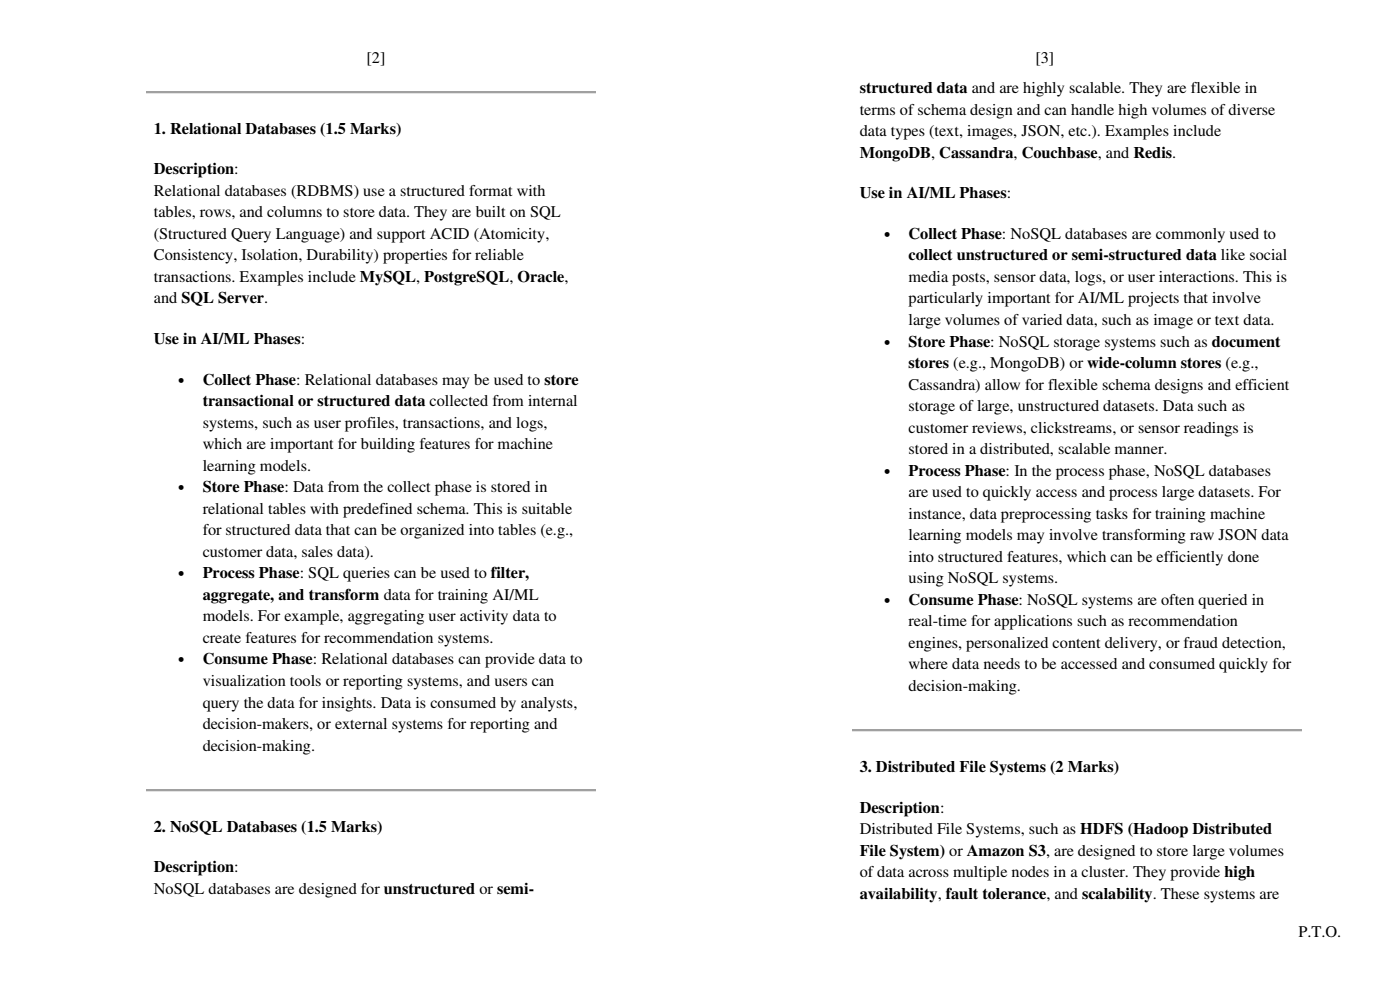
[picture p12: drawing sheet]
<svg xmlns="http://www.w3.org/2000/svg" width="364mm" height="257mm" viewBox="0 0 364 257" stroke-linecap="round" stroke-linejoin="round" font-family="sans-serif">
<defs><g id="words">
<g font-size="4.2">
<text x="95.3" y="16.4">[2]</text>
<text x="269.2" y="16.4">[3]</text>
<text x="223.6" y="29.8">terms of schema design and can handle high volumes of diverse</text>
<text x="223.6" y="24.3">structured data and are highly scalable. They are flexible in</text>
<text x="40" y="34.8">1. Relational Databases (1.5 Marks)</text>
<text x="223.6" y="35.4">data types (text, images, JSON, etc.). Examples include</text>
<text x="223.6" y="41.1">MongoDB, Cassandra, Couchbase, and Redis.</text>
<text x="40" y="45.3">Description:</text>
<text x="40" y="50.9">Relational databases (RDBMS) use a structured format with</text>
<text x="223.6" y="51.6">Use in AI/ML Phases:</text>
<text x="40" y="56.5">tables, rows, and columns to store data. They are built on SQL</text>
<text x="40" y="62.1">(Structured Query Language) and support ACID (Atomicity,</text>
<text x="236.3" y="62.1">Collect Phase: NoSQL databases are commonly used to</text>
<text x="40" y="67.7">Consistency, Isolation, Durability) properties for reliable</text>
<text x="236.3" y="67.7">collect unstructured or semi-structured data like social</text>
<text x="40" y="73.3">transactions. Examples include MySQL, PostgreSQL, Oracle,</text>
<text x="236.3" y="73.3">media posts, sensor data, logs, or user interactions. This is</text>
<text x="40" y="78.9">and SQL Server.</text>
<text x="236.3" y="78.9">particularly important for AI/ML projects that involve</text>
<text x="40" y="89.5">Use in AI/ML Phases:</text>
<text x="236.3" y="84.5">large volumes of varied data, such as image or text data.</text>
<text x="236.3" y="95.7">stores (e.g., MongoDB) or wide-column stores (e.g.,</text>
<text x="236.3" y="90.1">Store Phase: NoSQL storage systems such as document</text>
<text x="52.7" y="100">Collect Phase: Relational databases may be used to store</text>
<text x="236.3" y="101.3">Cassandra) allow for flexible schema designs and efficient</text>
<text x="52.7" y="105.6">transactional or structured data collected from internal</text>
<text x="236.3" y="106.9">storage of large, unstructured datasets. Data such as</text>
<text x="52.7" y="111.2">systems, such as user profiles, transactions, and logs,</text>
<text x="236.3" y="112.5">customer reviews, clickstreams, or sensor readings is</text>
<text x="52.7" y="116.8">which are important for building features for machine</text>
<text x="236.3" y="118.1">stored in a distributed, scalable manner.</text>
<text x="52.7" y="122.4">learning models.</text>
<text x="236.3" y="123.7">Process Phase: In the process phase, NoSQL databases</text>
<text x="52.7" y="128">Store Phase: Data from the collect phase is stored in</text>
<text x="236.3" y="129.3">are used to quickly access and process large datasets. For</text>
<text x="52.7" y="133.6">relational tables with predefined schema. This is suitable</text>
<text x="236.3" y="134.9">instance, data preprocessing tasks for training machine</text>
<text x="52.7" y="139.2">for structured data that can be organized into tables (e.g.,</text>
<text x="236.3" y="140.5">learning models may involve transforming raw JSON data</text>
<text x="52.7" y="144.8">customer data, sales data).</text>
<text x="236.3" y="146.1">into structured features, which can be efficiently done</text>
<text x="52.7" y="150.4">Process Phase: SQL queries can be used to filter,</text>
<text x="52.7" y="156">aggregate, and transform data for training AI/ML</text>
<text x="236.3" y="151.7">using NoSQL systems.</text>
<text x="52.7" y="161.6">models. For example, aggregating user activity data to</text>
<text x="236.3" y="157.3">Consume Phase: NoSQL systems are often queried in</text>
<text x="52.7" y="167.2">create features for recommendation systems.</text>
<text x="236.3" y="162.9">real-time for applications such as recommendation</text>
<text x="52.7" y="172.8">Consume Phase: Relational databases can provide data to</text>
<text x="236.3" y="168.5">engines, personalized content delivery, or fraud detection,</text>
<text x="52.7" y="178.4">visualization tools or reporting systems, and users can</text>
<text x="236.3" y="174.1">where data needs to be accessed and consumed quickly for</text>
<text x="236.3" y="179.7">decision-making.</text>
<text x="52.7" y="184">query the data for insights. Data is consumed by analysts,</text>
<text x="52.7" y="189.6">decision-makers, or external systems for reporting and</text>
<text x="52.7" y="195.2">decision-making.</text>
<text x="223.6" y="200.7">3. Distributed File Systems (2 Marks)</text>
<text x="223.6" y="211.3">Description:</text>
<text x="40" y="216.2">2. NoSQL Databases (1.5 Marks)</text>
<text x="223.6" y="216.9">Distributed File Systems, such as HDFS (Hadoop Distributed</text>
<text x="40" y="226.8">Description:</text>
<text x="223.6" y="222.5">File System) or Amazon S3, are designed to store large volumes</text>
<text x="40" y="232.4">NoSQL databases are designed for unstructured or semi-</text>
<text x="223.6" y="228.1">of data across multiple nodes in a cluster. They provide high</text>
<text x="223.6" y="233.7">availability, fault tolerance, and scalability. These systems are</text>
<text x="337.7" y="243.7">P.T.O.</text>
</g>
<g font-size="3.5">
<text x="229.9" y="62.1">•</text>
<text x="229.9" y="90.1">•</text>
<text x="46.4" y="100">•</text>
<text x="229.9" y="123.7">•</text>
<text x="46.4" y="128">•</text>
<text x="46.4" y="150.4">•</text>
<text x="229.9" y="157.3">•</text>
<text x="46.4" y="172.8">•</text>
</g>
</g></defs>
<path d="M38 23.7h117v.6h-117z" fill-rule="evenodd" fill="#a0a0a0"/>
<path d="M38.1 23.8h116.8" fill="none" stroke="#a0a0a0" stroke-width=".26"/>
<path d="M38.1 24.3h116.8" fill="none" stroke="#e3e3e3" stroke-width=".26"/>
<path d="M38 205.2h117v.5h-117z" fill-rule="evenodd" fill="#a0a0a0"/>
<path d="M38.1 205.2h116.8" fill="none" stroke="#a0a0a0" stroke-width=".26"/>
<path d="M38.1 205.7h116.8" fill="none" stroke="#e3e3e3" stroke-width=".26"/>
<path d="M221.6 189.7h116.9v.5h-116.9z" fill-rule="evenodd" fill="#a0a0a0"/>
<path d="M221.7 189.7h116.8" fill="none" stroke="#a0a0a0" stroke-width=".26"/>
<path d="M221.7 190.2h116.8" fill="none" stroke="#e3e3e3" stroke-width=".26"/>
<use href="#words"/>
</svg>
